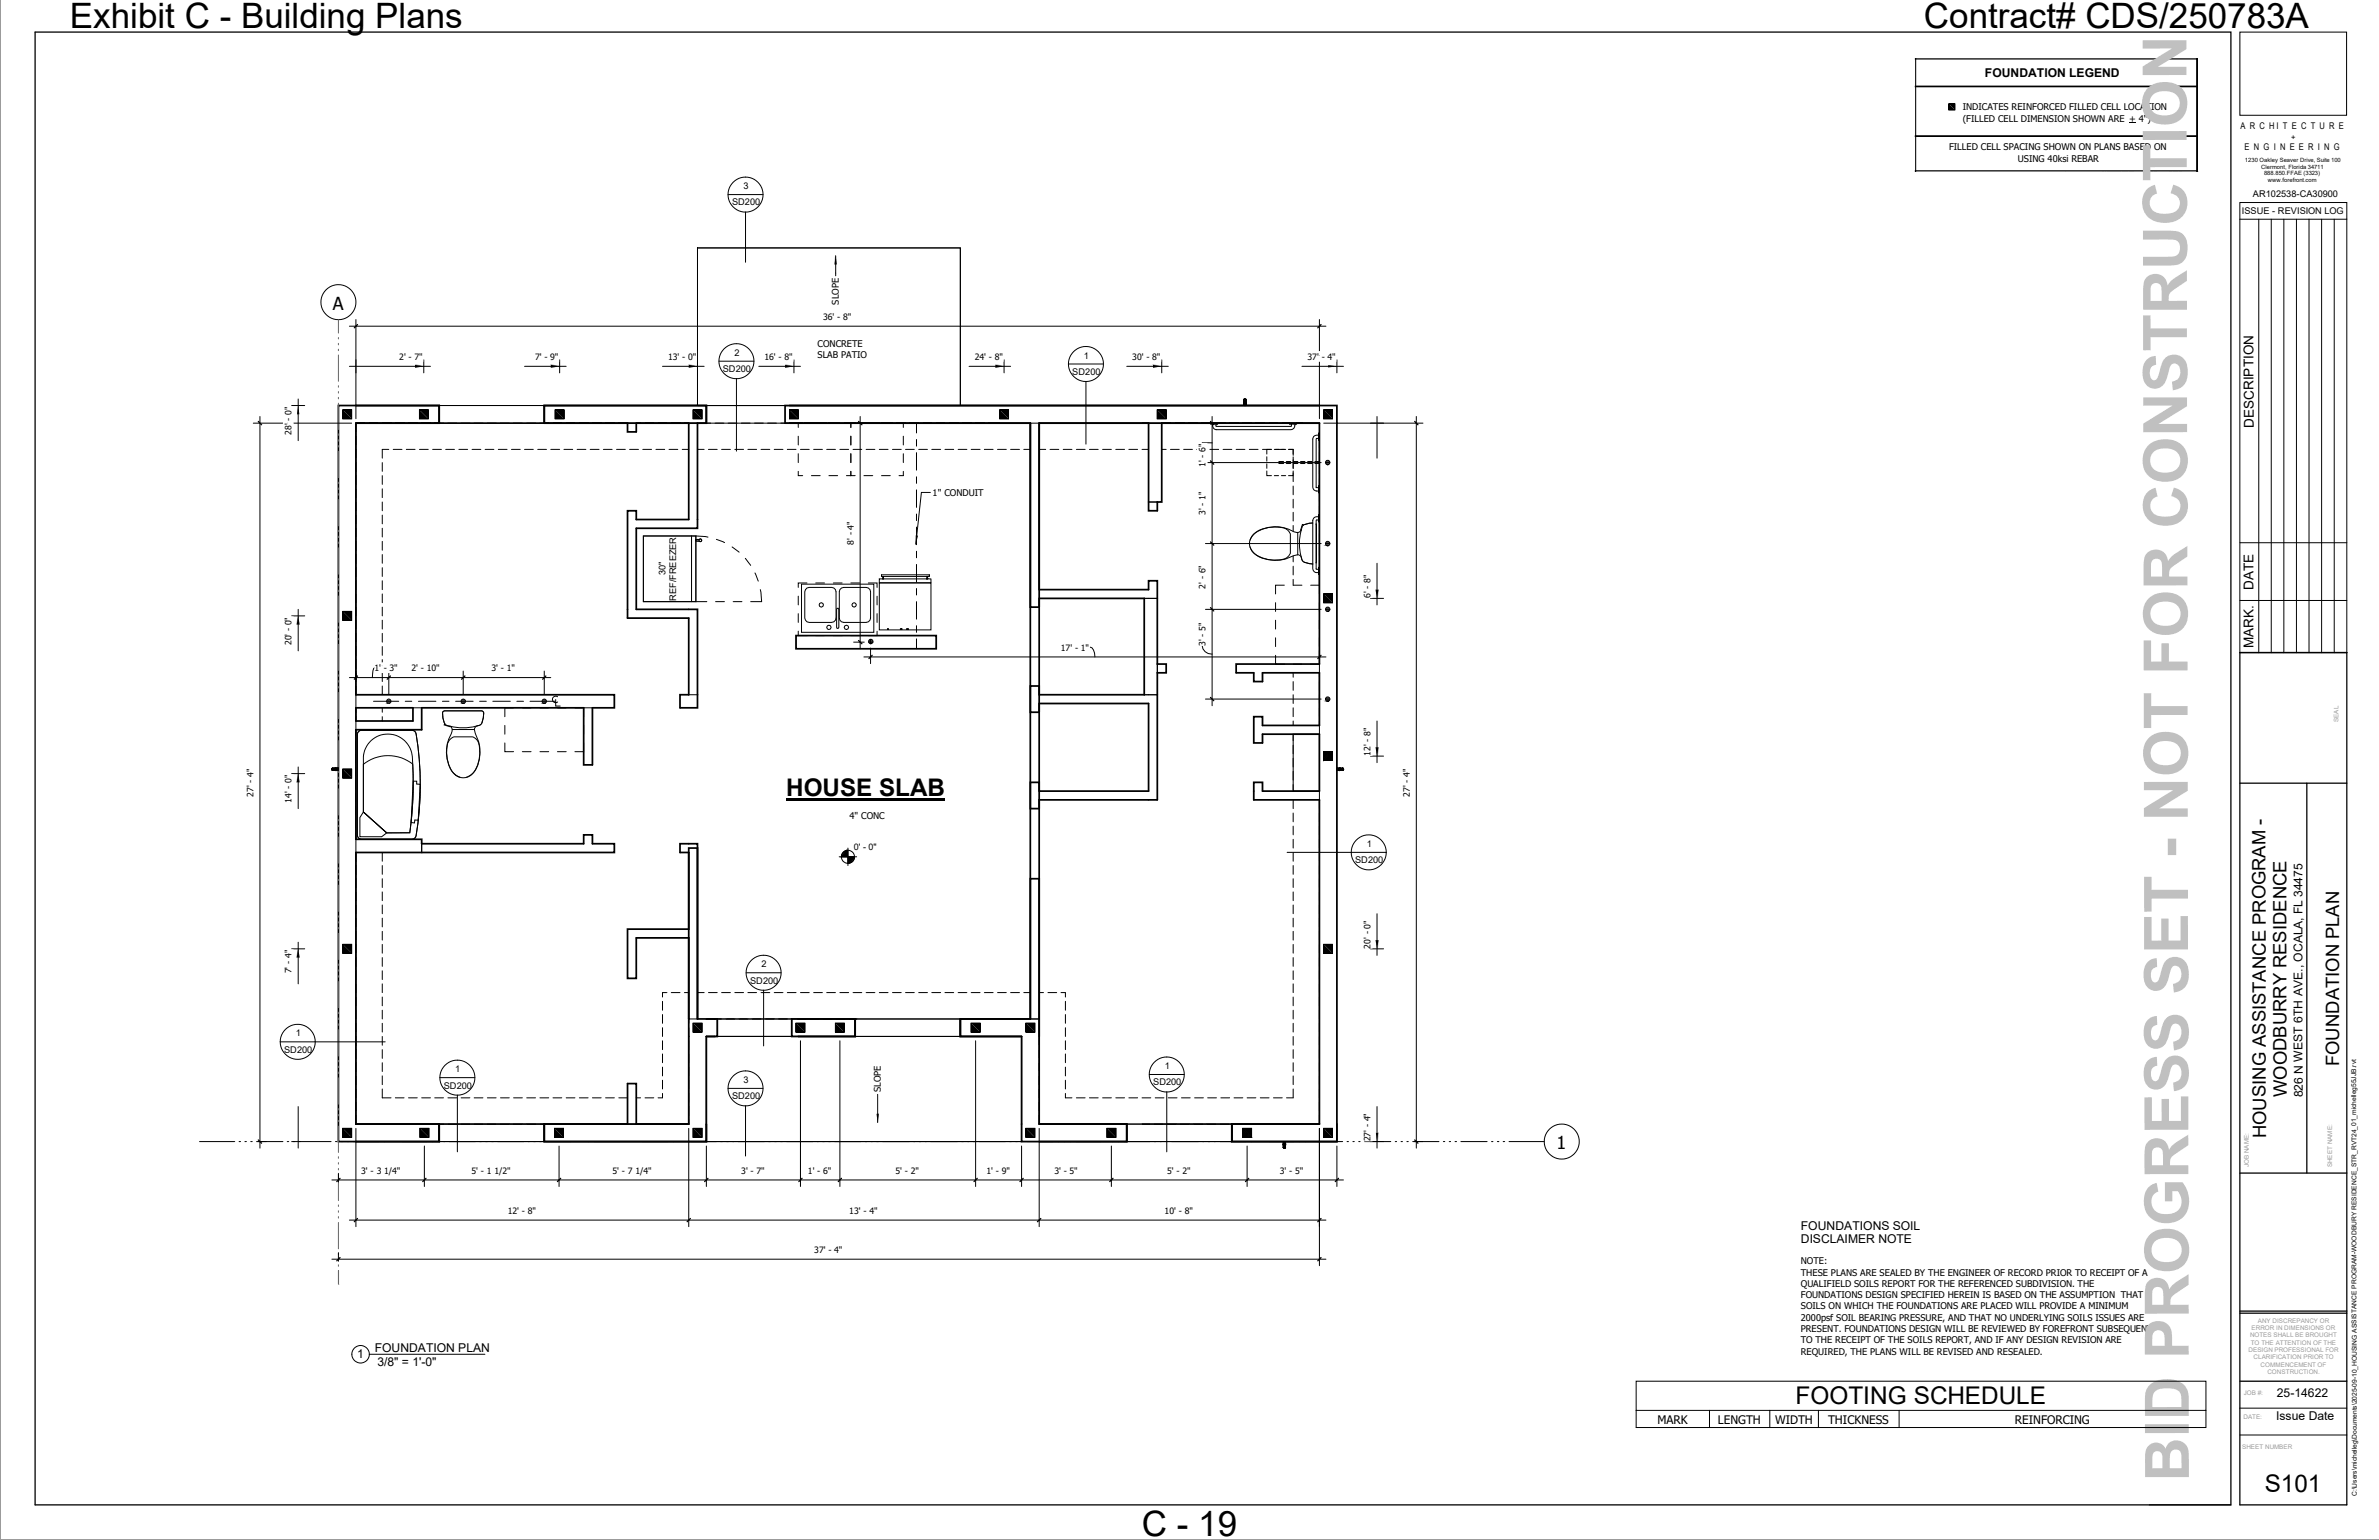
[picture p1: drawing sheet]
<svg xmlns="http://www.w3.org/2000/svg" width="864mm" height="559mm" viewBox="0 0 864 559" stroke-linecap="round" stroke-linejoin="round" font-family="sans-serif">
<defs><g id="words">
<g font-size="22.2" fill="#c0c0c0">
<text x="793.7" y="28.9" transform="rotate(-90 793.7 28.9)">N</text>
<text x="793.8" y="46.1" transform="rotate(-90 793.8 46.1)">O</text>
<text x="794.5" y="493.1" transform="rotate(-90 794.5 493.1)">PROGRESS SET - NOT FOR CONSTRUCTI</text>
<text x="794.6" y="515.4" transform="rotate(-90 794.6 515.4)">D</text>
<text x="794.6" y="537.6" transform="rotate(-90 794.6 537.6)">BI</text>
</g>
<g font-size="12.7">
<text x="25.4" y="10">Exhibit C - Building Plans</text>
<text x="698.4" y="10">Contract# CDS/250783A</text>
<text x="414.5" y="557.4">C - 19</text>
</g>
<g font-size="8.8">
<text x="285.4" y="288.7">HOUSE SLAB</text>
<text x="651.8" y="509.4">FOOTING SCHEDULE</text>
<text x="822.1" y="541.3">S101</text>
</g>
<g font-size="6.7">
<text x="849.2" y="386.8" transform="rotate(-90 849.2 386.8)">FOUNDATION PLAN</text>
<text x="830.1" y="398.1" transform="rotate(-90 830.1 398.1)">WOODBURRY RESIDENCE</text>
<text x="822.6" y="413" transform="rotate(-90 822.6 413)">HOUSING ASSISTANCE PROGRAM -</text>
</g>
<g font-size="6.5">
<text x="120.9" y="112.3">A</text>
<text x="565.1" y="416.9">1</text>
</g>
<g font-size="4.9">
<text x="818.1" y="155.2" transform="rotate(-90 818.1 155.2)">DESCRIPTION</text>
<text x="818.1" y="214" transform="rotate(-90 818.1 214)">DATE</text>
<text x="818.1" y="235.3" transform="rotate(-90 818.1 235.3)">MARK.</text>
</g>
<g font-size="4.4">
<text x="720.6" y="28">FOUNDATION LEGEND</text>
<text x="835.9" y="398.2" transform="rotate(-90 835.9 398.2)">826 N WEST 6TH AVE., OCALA, FL 34475</text>
<text x="653.7" y="446.2">FOUNDATIONS SOIL</text>
<text x="653.7" y="451.1">DISCLAIMER NOTE</text>
<text x="136" y="490.5">FOUNDATION PLAN</text>
<text x="129.7" y="492.8">1</text>
<text x="137" y="495.7">3/8&quot; = 1'-0&quot;</text>
<text x="826.5" y="507.1">25-14622</text>
<text x="826.2" y="515.2">Issue Date</text>
</g>
<g font-size="4.3">
<text x="601.6" y="516.6">MARK</text>
<text x="623.6" y="516.6">LENGTH</text>
<text x="644.4" y="516.6">WIDTH</text>
<text x="663.6" y="516.6">THICKNESS</text>
<text x="731.4" y="516.6">REINFORCING</text>
</g>
<g font-size="3.3">
<text x="712.5" y="40.1">INDICATES REINFORCED FILLED CELL LOCATION</text>
<text x="712.5" y="44.2">(FILLED CELL DIMENSION SHOWN ARE +</text>
<text x="776.4" y="44.2">4&quot;)</text>
<text x="813.3" y="46.8">A R C H I T E C T U R E</text>
<text x="831.7" y="50.7">+</text>
<text x="707.5" y="54.6">FILLED CELL SPACING SHOWN ON PLANS BASED ON</text>
<text x="732.5" y="58.7">USING 40ksi REBAR</text>
<text x="814.8" y="54.6">E N G I N E E R I N G</text>
<text x="269.9" y="68.7">3</text>
<text x="817.8" y="71.4">AR102538-CA30900</text>
<text x="265.7" y="74.5">SD200</text>
<text x="813.8" y="77.5">ISSUE - REVISION LOG</text>
<text x="304.5" y="110.6" transform="rotate(-90 304.5 110.6)">SLOPE</text>
<text x="296.8" y="125.9">CONCRETE</text>
<text x="266.6" y="129.1">2</text>
<text x="296.8" y="130">SLAB PATIO</text>
<text x="393.4" y="130.1">1</text>
<text x="262.4" y="135">SD200</text>
<text x="389.3" y="136">SD200</text>
<text x="338.5" y="179.9">1&quot; CONDUIT</text>
<text x="241.6" y="208.8" transform="rotate(-90 241.6 208.8)">30&quot;</text>
<text x="245.5" y="218.1" transform="rotate(-90 245.5 218.1)">REF/FREEZER</text>
<text x="308.4" y="297.3">4&quot; CONC</text>
<text x="309.9" y="308.4">0' - 0&quot;</text>
<text x="496.1" y="307.3">1</text>
<text x="491.9" y="313.2">SD200</text>
<text x="276.5" y="351">2</text>
<text x="272.3" y="356.9">SD200</text>
<text x="107.4" y="376.1">1</text>
<text x="103.1" y="382">SD200</text>
<text x="165.3" y="389.1">1</text>
<text x="422.8" y="387.9">1</text>
<text x="161.1" y="395">SD200</text>
<text x="269.9" y="393">3</text>
<text x="418.6" y="393.8">SD200</text>
<text x="265.7" y="398.9">SD200</text>
<text x="319.8" y="396.3" transform="rotate(-90 319.8 396.3)">SLOPE</text>
<text x="653.7" y="458.7">NOTE:</text>
<text x="653.7" y="462.8">THESE PLANS ARE SEALED BY THE ENGINEER OF RECORD PRIOR TO RECEIPT OF A</text>
<text x="653.7" y="466.9">QUALIFIELD SOILS REPORT FOR THE REFERENCED SUBDIVISION. THE</text>
<text x="653.7" y="471">FOUNDATIONS DESIGN SPECIFIED HEREIN IS BASED ON THE ASSUMPTION THAT</text>
<text x="653.7" y="475.1">SOILS ON WHICH THE FOUNDATIONS ARE PLACED WILL PROVIDE A MINIMUM</text>
<text x="653.7" y="479.3">2000psf SOIL BEARING PRESSURE, AND THAT NO UNDERLYING SOILS ISSUES ARE</text>
<text x="653.7" y="483.4">PRESENT. FOUNDATIONS DESIGN WILL BE REVIEWED BY FOREFRONT SUBSEQUENT</text>
<text x="653.7" y="487.5">TO THE RECEIPT OF THE SOILS REPORT, AND IF ANY DESIGN REVISION ARE</text>
<text x="653.7" y="491.6">REQUIRED, THE PLANS WILL BE REVISED AND RESEALED.</text>
</g>
<g font-size="3.2">
<text x="298.8" y="116">36' - 8&quot;</text>
<text x="144.9" y="130.6">2' - 7&quot;</text>
<text x="194.2" y="130.6">7' - 9&quot;</text>
<text x="242.5" y="130.6">13' - 0&quot;</text>
<text x="277.5" y="130.6">16' - 8&quot;</text>
<text x="353.8" y="130.6">24' - 8&quot;</text>
<text x="411" y="130.6">30' - 8&quot;</text>
<text x="474.6" y="130.6">37' - 4&quot;</text>
<text x="105.9" y="152.7" transform="rotate(-90 105.9 152.7)">- 0&quot;</text>
<text x="105.9" y="157.9" transform="rotate(-90 105.9 157.9)">28'</text>
<text x="437.6" y="167.7" transform="rotate(-90 437.6 167.7)">'</text>
<text x="437.6" y="166.1" transform="rotate(-90 437.6 166.1)">- 6&quot;</text>
<text x="437.6" y="169.5" transform="rotate(-90 437.6 169.5)">1</text>
<text x="437.6" y="186.9" transform="rotate(-90 437.6 186.9)">3' - 1&quot;</text>
<text x="309.9" y="197.7" transform="rotate(-90 309.9 197.7)">8' - 4&quot;</text>
<text x="437.6" y="213.6" transform="rotate(-90 437.6 213.6)">2' - 6&quot;</text>
<text x="497.5" y="217" transform="rotate(-90 497.5 217)">6' - 8&quot;</text>
<text x="105.9" y="234.1" transform="rotate(-90 105.9 234.1)">20' - 0&quot;</text>
<text x="385.1" y="236.1">17' - 1&quot;</text>
<text x="437.6" y="234.4" transform="rotate(-90 437.6 234.4)">3' - 5&quot;</text>
<text x="135.9" y="243.6">1' - 3&quot;</text>
<text x="149.4" y="243.6">2' - 10&quot;</text>
<text x="178.4" y="243.6">3' - 1&quot;</text>
<text x="497.5" y="274.3" transform="rotate(-90 497.5 274.3)">12' - 8&quot;</text>
<text x="92" y="289.2" transform="rotate(-90 92 289.2)">27' - 4&quot;</text>
<text x="105.9" y="291.4" transform="rotate(-90 105.9 291.4)">14' - 0&quot;</text>
<text x="511.8" y="289.2" transform="rotate(-90 511.8 289.2)">27' - 4&quot;</text>
<text x="497.5" y="344.3" transform="rotate(-90 497.5 344.3)">20' - 0&quot;</text>
<text x="105.9" y="353.2" transform="rotate(-90 105.9 353.2)">7' - 4&quot;</text>
<text x="497.5" y="414.2" transform="rotate(-90 497.5 414.2)">27' - 4&quot;</text>
<text x="131.1" y="425.8">3' - 3 1/4&quot;</text>
<text x="171.2" y="425.8">5' - 1 1/2&quot;</text>
<text x="222.3" y="425.8">5' - 7 1/4&quot;</text>
<text x="269.1" y="425.8">3' - 7&quot;</text>
<text x="293.3" y="425.8">1' - 6&quot;</text>
<text x="325.1" y="425.8">5' - 2&quot;</text>
<text x="358.1" y="425.8">1' - 9&quot;</text>
<text x="382.7" y="425.8">3' - 5&quot;</text>
<text x="423.7" y="425.8">5' - 2&quot;</text>
<text x="464.6" y="425.8">3' - 5&quot;</text>
<text x="184.3" y="440.4">12' - 8&quot;</text>
<text x="308.3" y="440.4">13' - 4&quot;</text>
<text x="422.8" y="440.4">10' - 8&quot;</text>
<text x="295.6" y="454.6">37' - 4&quot;</text>
</g>
<text font-size="2.4" x="855.6" y="542.9" transform="rotate(-90 855.6 542.9)">C:\Users\michelleg\Documents\2025-09-10_HOUSING ASSISTANCE PROGRAM-WOODBURY RESIDENCE_STR_RVT24_01_michelleg55JJB.rvt</text>
<g font-size="2.3" fill="#9a9a9a">
<text x="849" y="262" transform="rotate(-90 849 262)">SEAL</text>
<text x="816.3" y="423.6" transform="rotate(-90 816.3 423.6)">JOB NAME:</text>
<text x="846.6" y="423.5" transform="rotate(-90 846.6 423.5)">SHEET NAME:</text>
<text x="819.6" y="480">ANY DISCREPANCY OR</text>
<text x="816.8" y="485.3">NOTES SHALL BE BROUGHT</text>
<text x="817.4" y="482.6">ERROR IN DIMENSIONS OR</text>
<text x="816.3" y="490.6">DESIGN PROFESSIONAL FOR</text>
<text x="817" y="487.9">TO THE ATTENTION OF THE</text>
<text x="818.1" y="493.2">CLARIFICATION PRIOR TO</text>
<text x="820.6" y="495.9">COMMENCEMENT OF</text>
<text x="823.1" y="498.5">CONSTRUCTION.</text>
<text x="814.5" y="506.2">JOB #:</text>
<text x="814.4" y="514.9">DATE:</text>
<text x="813.9" y="525.9">SHEET NUMBER</text>
</g>
<g font-size="2.1">
<text x="814.9" y="58.8">1230 Oakley Seaver Drive, Suite 100</text>
<text x="820.8" y="61.2">Clermont, Florida 34711</text>
<text x="821.9" y="63.5">888.850.FFAE (3323)</text>
<text x="823.3" y="66">www.forefront.com</text>
</g>
</g></defs>
<g fill="none" stroke="#000" stroke-width=".36">
<path d="M695.3 21.3h102.3M695.3 21.3v28.1M695.3 31.2h102.3v.3h-102.3zM695.3 35.3v14.1M695.3 21.3v40.8M695.4 21.3h.1M707.5 37.7h2.1v2.1h-2.1v-2.1h2.1v2.1h-2.1zM709.6 37.7v2.1M780.5 21.3h-85.2M797.4 21.3h.3v40.8h-.3zM797.5 21.3h-.1M797.6 31.2v.3"/>
<path d="M797.6 21.3h.1M797.7 21.3l-.1 .1M695.3 49.4v12.7M695.3 49.3v.2M695.3 49.3h102.3v.2h-102.3zM695.3 55.8v6.3M797.6 49.3v.2M695.3 62.1h102.3M695.3 62l102.3 .1M695.4 62.1h.1M797.4 62.1h.1M797.6 62l.1 .1"/>
<path d="M797.6 62.1h-68.2M253.2 90v57.2v-57.2h95.4v57.2h-95.4h95.4v-57.2zM124.5 148.8h3.1v3.1h-3.1v-3.1h3.1v3.1h-3.1zM127.6 148.8v3.1M129.2 158.3v3.2M132.4 153.5h-3.2v3.2M134 153.5h3.2M138.8 153.5h3.1M143.5 153.5h3.2M148.3 153.5h3.2M152.3 148.8h3.1v3.1h-3.1v-3.1h3.1v3.1h-3.1zM153.1 153.5h3.2"/>
<path d="M155.4 148.8v3.1M157.8 153.5h41.4M159.4 147.2h38.2v6.3h-38.2zM200.7 153.5h3.2M201.5 148.8h3.2v3.1h-3.2v-3.1h3.2v3.1h-3.2zM204.7 148.8v3.1M205.5 153.5h3.2M210.3 153.5h3.2M215.1 153.5h3.1M219.8 153.5h3.2M224.6 153.5h28.6M227.8 153.5h-98.6v98.6"/>
<path d="M251.6 148.8h3.2v3.1h-3.2v-3.1h3.2v3.1h-3.2zM254.8 148.8v3.1M256.4 153.5h106.5M256.4 147.2v6.3M286.6 148.8h3.2v3.1h-3.2v-3.1h3.2v3.1h-3.2zM286.6 147.2h-30.2v6.3M289.8 148.8v3.1M289.8 158.3v3.2M291.4 153.5h-1.6v1.6M308.9 158.3v3.2M310.4 153.5h-1.5v1.6v-1.6h-1.6M326.3 153.5h1.6v1.6"/>
<path d="M327.9 158.3v3.2M332.7 153.5v3.6M332.7 159.5v2.4M362.9 148.8h3.2v3.1h-3.2v-3.1h3.2v3.1h-3.2zM366.1 148.8v3.1M374 153.5h3.2M414.7 153.5h24.8v.3M420.1 148.8h3.2v3.1h-3.2v-3.1h3.2v3.1h-3.2zM423.3 148.8v3.1M439.5 153.5h2.6zM439.5 153.8h.5M439.5 153.8h2.6h-.5"/>
<path d="M440.3 153.8h-.1a1.65 1.65 0 0 0 1.4 2.1h27a1.55 1.55 0 0 0 1.3-2.1M440.4 153.8h.5M441.3 153.8l.3 .9h27l.3-.9M442.1 153.8v-.3h26v.3M451.5 145.7v1.2M451.5 145.2l.4-.5 .5 .5M451.5 145.7h.3M451.5 145.7h.3zM451.6 145.3l.3-.4 .4 .4M451.6 145.4v-.5l.3-.2 .3 .2 .1 .5M451.6 144.9l-.1 .8M451.7 146.9h.1"/>
<path d="M451.7 146.9v.3M451.7 147.2h.5M451.7 145.8l-.2 .5 .3 .3M451.7 146.2h.1M451.7 145h-.1M451.7 145.8l-.2 .4 .3 .4M451.7 145.8h.1M451.8 146.4h.1M451.8 146h.2M451.9 146.4h.1M451.8 145.4h.2zM451.8 146.9h.2z"/>
<path d="M451.8 147.2h.1M451.8 146.9h.2M451.8 145.9l-.2 .4 .2 .2M451.8 146v.9M451.8 145.8l-.3 .4 .3 .4M451.8 145.8h-.1M451.8 145.8l-.2 .2 .2 .5M451.8 145.4v.6M451.8 145.9l-.1 .1M451.9 147l.1 .2zM452 146v.9M452 147.2h.1"/>
<path d="M452 146.9h.2M452 145.8l.4 .3-.4 .5M452 145.9l.1 .1M452 146.4h.1M452 145.7h.3zM452 145.9l.2 .2-.2 .4M452 145.8l.4 .4-.4 .4M452 145.9l.2 .1M452 145.8l.3 .2-.3 .5M452 145.8l.4 .4zM452 145.4v.6M452.1 146.4h-.1"/>
<path d="M452.2 146.9l.1 .3zM452.2 145h.1M452.2 146.1h.1M452.2 144.9l.2 .8h-.4M452.3 145.7v1.2M452.4 146.2l-.4 .4zM452.4 146.9h-.4M468.1 153.5h2.6zM468.1 153.8h.5M468.1 153.8h2.6h-.5M469.3 153.8h.3M473 153.5h-2.3v.3"/>
<path d="M478.7 159.1l-.9 .2v17.5l.9 .2M478.7 157.2h.3M478.7 157.2v2.6v-.5M478.7 157.9a1.64 1.64 0 0 0-2.2 1.4v17.5a1.57 1.57 0 0 0 2.2 1.3M478.7 159.8h.3v16.5h-.3M478.7 157.2v.5M478.7 157.9h.1M478.7 158.4v.2M478.7 159v.1M479 159.3v-2.1v2.6v-.5M479 157.1v.1M480.5 148.8h3.2v3.1h-3.2v-3.1h3.2v3.1h-3.2z"/>
<path d="M483.7 148.8v3.1M129.2 163.1v3.1M129.2 167.9v3.1M129.2 172.6v3.2M129.2 177.4v3.2M138.8 167.9v3.1M138.8 172.6v3.2M138.8 177.4v3.2M141.1 163.1h-2.3v3.1M142.7 163.1h3.2M147.5 163.1h3.2M152.3 163.1h3.1"/>
<path d="M157.1 163.1h3.1M161.8 163.1h3.2M166.6 163.1h3.2M171.4 163.1h3.1M176.1 163.1h3.2M180.9 163.1h3.2M185.7 163.1h3.1M190.4 163.1h3.2M195.2 163.1h3.2M199.9 163.1h3.3M204.7 163.1h3.2M209.5 163.1h3.2"/>
<path d="M214.2 163.1h3.3M219 163.1h3.2M223.8 163.1h3.2M228.6 163.1h3.2M233.3 163.1h3.2M238.1 163.1h3.2M242.9 163.1h3.1M247.6 163.1h2.4M253.2 163.1h2.4M257.2 163.1h3.1M262 163.1h3.1M266.7 163.1h3.2"/>
<path d="M271.5 163.1h3.2M276.3 163.1h3.1M281.1 163.1h3.1M285.8 163.1h3.2M289.8 171v1.6h1.6M289.8 164.6v3.3M290.6 163.1h3.2M294.6 172.6h3.1M295.4 163.1h3.1M300.1 163.1h3.2M300.9 172.6h3.2M304.9 163.1h3.2"/>
<path d="M308.9 164.6v3.3M309.7 163.1h3.1M310.4 172.6h-1.5v-1.6v1.6h-1.6M313.6 172.6h3.2M314.4 163.1h3.2M319.2 163.1h3.2M320 172.6h3.2M324 163.1h3.2M327.9 171v1.6h-1.6M327.9 164.6v3.3M328.7 163.1h3.2M332.7 164.3v6.3"/>
<path d="M332.7 173v2.4M332.7 177.8v6.3M333.5 163.1h3.2M338.2 163.1h3.3M343 163.1h3.2M347.8 163.1h3.2M352.6 163.1h3.2M357.3 163.1h3.2M362.1 163.1h3.2M366.9 163.1h3.2M371.6 163.1h2.4M377.2 163.1h2.4"/>
<path d="M381.2 163.1h3.1M386 163.1h3.1M390.7 163.1h3.2M395.5 163.1h3.2M400.3 163.1h3.1M405 163.1h3.2M409.8 163.1h3.2M414.6 163.1h2.3M421.7 163.1h1.6M424.9 163.1h3.2M429.7 163.1h3.2M434.4 163.1h3.2"/>
<path d="M439.2 163.1h3.2M444 163.1h3.2M448.7 163.1h3.2M453.5 163.1h3.2M458.3 163.1h3.2M459.9 165.7v1.6M459.9 168.3v1.6M459.9 170.9v1.7h1.7M461.6 163.1h-1.7v1.7M462.6 172.6h1.5M462.6 163.1h4.1M465.2 172.6h1.5"/>
<path d="M466 167.5h-1.7v.7h1.7M466.9 167.5h1.6M466.9 168.2h1.6M467.7 163.1h1.7v2.1M469.4 170.9v1.7h-1.7M469.4 165.8v4.2M469.4 171.6v3.2M469.4 176.4v3.1M469.5 168.2h1.6M469.5 167.5h1.6M472.1 167.5h1.6M472.1 168.2h1.6"/>
<path d="M474.7 168.2h1.6M474.7 167.5h1.6M477.3 167.5h1.7M477.3 168.2h1.7M478.7 176.3v2.6v-.5M478.7 178.9h.3v7.9h-.3M478.7 176.3v.5M478.7 177.4v.3M479 176.3v2.6zM481.2 167.9h1.6M481.8 168.6l.5-.1zM129.2 182.2v3.1"/>
<path d="M129.2 186.9v3.2M129.2 191.7v3.2M129.2 196.4v3.2M138.8 182.2v3.1M138.8 186.9v3.2M138.8 191.7v3.2M138.8 196.4v3.2M233.6 194.5h19v23.8h-19zM251 194.5v23.8M252.6 195.7h1.2M252.6 195.7h1.2a.49 .49 0 0 1 .8 0 .49 .49 0 0 1 0 .7 .49 .49 0 0 1-.8-.1h-1.2zM252.6 194.5l4.4 .4"/>
<path d="M252.6 196.3h1.2M253.9 195.7h.7v.7h-.7zM260.1 195.7l2.9 1.2M265.8 198.5l2.5 1.9M332.7 186.5v2.4M332.7 191.3v6.4M416.9 182.2h3.2M453.8 198.5a6.3 6.3 0 0 0 4.4 4 14.1 14.1 0 0 0 11.6-.9l1.8-.2 .7 .6 .3 1M455.4 193.6a12.6 12.6 0 0 1 11.3-1.7l1.3 1 .4 .8v6.9a4 4 0 0 1-4.3 2.6 11.2 11.2 0 0 1-9.5-3.2 4.4 4.4 0 0 1 .8-6.4zM469.4 181.1v3.2M469.4 185.9v3.2M469.4 190.7v2.1"/>
<path d="M471.1 193.3v8M472.3 192.4a2.02 2.02 0 0 1-3.1 .3 13 13 0 0 0-14.2 1.2l-1.2 2.1M473.1 190.6l-.3-.3-.7 2 .3 .1M473.2 190.5h.1M473.6 190.3l2.9-.5a4.5 4.5 0 0 0-3.7 1.1 17.4 17.4 0 0 0 .2 12.8 5.1 5.1 0 0 0 3.6 .9l-3.4-.7M477.8 190.1v14.2M478.7 188.7l-.9 .2v17.5l.9 .2M478.7 186.8v2.6v-.5M478.7 187.5a1.64 1.64 0 0 0-2.2 1.4v17.5a1.6 1.6 0 0 0 2.2 1.4M478.7 189.4h.3v16.5h-.3M478.7 186.8v.9M478.7 188v.2"/>
<path d="M478.7 188.6v.1M479 186.8v2.6zM481.2 197.2h1.6M481.8 198h.5zM129.2 201.2v3.2M129.2 206v3.2M129.2 210.7v3.3M129.2 215.5v3.2M138.8 201.2v3.2M138.8 206v3.2M138.8 210.7v3.3M138.8 215.5v3.2"/>
<path d="M252.6 218.3h4M259.8 218.3h3.2M266.1 218.3h3.2M270.6 202.6l1.9 2.5M274.1 207.9l1.2 3M276 214l.5 4.3h-4M289.8 216.3v3.2M291 212h26.2v17.4h-26.2zM292.9 211.5h-3.1v1.6M292.9 213.4l.9-.3h8.1l.8 .3 .6 .6 .2 .7v9.6l-.2 .7-.6 .6-.8 .2h-8.1l-.9-.2-.5-.6-.3-.7v-9.6zM296.1 211.5h3.2M297.6 218.9l.5-.2 .6 .2 .2 .6-.2 .5-.6 .3-.5-.3-.3-.5z"/>
<path d="M302.5 211.5h3.2M304.9 214l.6-.6 .8-.3h8.1l.8 .3 .6 .6 .2 .7v9.6l-.2 .7-.6 .6-.8 .2h-8.1l-.8-.2-.6-.6-.2-.7v-9.6zM308.9 211.5h3.1M315.2 211.5h3.2v1.6M318.4 216.3v3.2M319.2 210.1h18.7v1.3l-18.7 .1zM319.2 211.5h18.7v17.1h-18.7zM320 208.6h17.4v.6h-17.4zM320.4 210v.1M320.4 210h.4M320.4 210v-.8h.3v.8M320.4 210h.3"/>
<path d="M320.5 210.1h.2zM320.7 210l.1 .1M332.7 200v2.4M332.7 204.8v6.4M332.7 213.5v2.4M332.7 218.3v6.4M336.4 210h.4M336.4 210v.1M336.4 210l.4 .1M336.4 209.9h.1M336.4 209.2h.3v.8h-.3zM336.5 210.1h.2z"/>
<path d="M336.7 209.9h.1M415.4 217.1h4.7M463 218.7v3.2M466.2 212.3h-3.2v3.2M469.4 201.7v2.2M469.4 205.4v3.2M469.4 210.2v2.1h3.2M472.7 203.2v.2M472.9 203.5v.2M475.8 212.3h3.2v3.2M478.7 205.9v2.5v-.4M478.7 208.4h.3v3.9"/>
<path d="M478.7 205.9v.5M478.7 207.1v.5M478.7 207.7v.1M479 205.9v2.5zM479 218.7v3.2M480.5 215.5h3.2v3.2h-3.2v-3.2h3.2v3.2h-3.2zM483.7 215.5v3.2M124.5 221.9h3.1v3.1h-3.1v-3.1h3.1v3.1h-3.1zM127.6 221.9v3.1M129.2 220.3v3.2M129.2 225v3.3M129.2 229.8v3.2"/>
<path d="M129.2 234.6v3.2M129.2 239.4v3.1M138.8 220.3v3.2M138.8 225v3.3M138.8 229.8v3.2M138.8 234.6v3.2M138.8 239.4v3.1M289.8 222.7v3.1M289.8 229v1.6h3.1M296.1 230.6h3.2M300.4 227.1l.5-.2 .6 .2 .2 .5-.2 .6-.6 .2-.5-.2-.3-.6zM302.5 230.6h3.2"/>
<path d="M303.9 220.7h.4l.2 .4v6.5l-.2 .4h-.4l-.2-.4zM306.7 227.1l.6-.2 .5 .2 .3 .5-.3 .6-.5 .2-.6-.2-.2-.6zM308.9 230.6h3.1M315.3 233h1.6M315.9 233.6l.6-.1zM316 232v1.6M318.4 229v1.6h-3.2M318.4 222.7v3.1M322.2 228.1v.3M322.2 228.4h.3M322.2 228.1h.3M322.5 228.1v.3"/>
<path d="M326.9 228.4h.3zM326.9 228.1h.3zM326.9 228.1v.3M327.2 228.4h.2zM327.2 228.1h.2zM327.4 228.1v.3M329.1 228.4h.3zM329.1 228.1h.3zM329.1 228.1v.3M329.4 228.4h.3zM329.4 228.1h.3zM329.7 228.1v.3"/>
<path d="M332.7 227v2.4M332.7 231.8v3.6M463 237.8v3.2h3.2M463 225v3.3M463 231.4v3.2M479 225v3.3M479 231.4v3.2M479 237.8v28.6M481.2 221.1h1.6M481.8 221.9l.5-.1zM129.2 244.1v3.2M129.2 248.9v63.6"/>
<path d="M135.6 254.5h9.1M138.8 244.1v3.2M138.8 248.9v3.2M138.8 256.8v1.6M140.9 255.2l.6-.1zM147.1 254.5h2.4M149.9 256.8h3.2M151.9 254.5h6.3M160.6 254.5h2.4M160.9 258.2l.5-.3h13.4l.5 .3 .3 .5a5.5 5.5 0 0 1-1 4.1 17 17 0 0 1-13 0 7.2 7.2 0 0 1-.9-4.4zM165.4 254.5h6.3M168 255.2l.6-.1z"/>
<path d="M174.1 254.5h2.4M178.9 254.5h6.4M186.4 256.8h-3.1v3.3M187.6 254.5h2.4M189.6 256.8h3.2M192.4 254.5h9.1M196 256.8h3.2M197.4 255.2l.6-.1zM202.4 256.8h3.1M208.7 256.8h6.4M211.9 256.8v3.3M250 252.1h3.2"/>
<path d="M415.4 252.1h4.7M420.1 241v3.1M469.4 244.1v1.6M469.4 247.3v3.2M469.4 252.1v3.2M469.4 256.8v3.3M469.4 241h3.2M475.8 241h3.2M481.2 253.7h1.6M481.8 254.4h.5zM120.6 279.4l.2 .1M120.7 279.4h.1"/>
<path d="M120.7 278.8h.1M120.8 279.4l1.2 .3 .7-.2M120.9 278.7l-.5 .4 .5 .5M121 278.8l-.4 .2 .4 .5M121.1 278.7l-.5 .1-.2 .3 .2 .3 .5 .1M121.1 279h.6M121.1 279v.2zM121.4 278.7v.3zM121.4 279.4h.1M121.4 279.2v.2M121.4 279v-.3v.3M121.4 279.3v.1"/>
<path d="M121.5 279.2l.4 .4 .4-.4-.4 .4zM121.5 279.2l.3 .3 .5-.2-.4 .3zM121.5 278.9l.4-.2zM121.5 279l.4-.3 .3 .3M121.5 278.8l.5-.1 .3 .3-.4-.3-.4 .3zM121.6 279.2l.4 .2 .2-.2M121.6 279h.1M121.6 279.2h.1M121.7 279.2h.9M121.7 279v.2M121.7 279.2h-.6M121.8 278.8h.1"/>
<path d="M121.9 279.4h.1M121.9 278.7l.4 .3zM122.1 278.9l-.5 .1M122.1 279.1h.1M122.1 279.3h-.1M122.3 279.2a.38 .38 0 0 1-.4 .4 .38 .38 0 0 1-.4-.4M122.6 278.7l-2 .1M122.6 279.4l.1 .1M122.6 279.4h.1M122.6 279v.2zM122.6 279v.2M122.6 279.4h.3l-.2 .1"/>
<path d="M122.6 279h-.9M122.6 278.8v.2M122.6 278.7h.1M122.6 278.7v.3M122.6 279.2v.2M122.7 278.7l.2 .1M122.7 278.7l-.1 .1M122.7 279.1l.2 .1zM122.9 278.8h-.3M122.9 279.4h.1M122.9 278.8h.1M122.9 279h.1"/>
<path d="M122.9 279.2h.1M122.9 278.8v.6M124.5 279.1h3.1v3.2h-3.1v-3.2h3.1v3.2h-3.1zM127.6 279.1v3.2M130.2 265.4l1.1-.4h18.2a1.54 1.54 0 0 1 1.5 1.3 109.9 109.9 0 0 1-.1 37.4l-.4 .5-1 .3h-18.2l-.9-.2-.4-.5-.3-.8v-36.5zM131.9 277.3a14.5 14.5 0 0 1 17.9-.1 126.7 126.7 0 0 1-1 25h-8.4l-8.5-7.6zM134.7 268.7a8.9 8.9 0 0 1 9.4-1.7 8.9 8.9 0 0 1 5.6 7.6 132.4 132.4 0 0 1-.9 27.6h-8.4l-8.5-7.6v-20a9.1 9.1 0 0 1 2.8-5.9zM138.8 260.1v1.5M138.8 264.8v.2M161.2 262.2a5.1 5.1 0 0 1-.5-3.8l.7-.5 13.6 .1 .6 .7-.2 1.8-.6 2.1M161.4 262.6h.1M161.5 262.7l-.3 .4 2 .6 .1-.2"/>
<path d="M163.2 268.4l1.6-1h6.7a4 4 0 0 1 2.6 4.3 10.9 10.9 0 0 1-3.2 9.5 4.6 4.6 0 0 1-7.1-1.8 12.6 12.6 0 0 1-1-10.3zM163.3 263.5a1.98 1.98 0 0 1 .3 3.2 12.4 12.4 0 0 0 2 14.7l1.3 .6M164.2 264.7h8M173.9 263.2l-1 .3-.6 .7 .2 1.9a13.3 13.3 0 0 1-1.1 14.7l-2 1.2M174.3 263.1h-.1M174.6 262.8l-.1 .1M183.3 269.6v3.2h3.1M183.3 263.2v3.2M189.6 272.8h3.2M196 272.8h3.2M202.4 272.8h3.1M211.9 269.6v3.2h-3.2"/>
<path d="M211.9 263.2v3.2M469.4 261.6v1.6M469.4 266.4v2.4M469.4 270.4v3.2M469.4 275.1v3.2M469.4 279.9v3.2M469.4 266.4h9.6v20.7h-9.6zM480.5 275l3.2-2.2-3.2 3.1zM480.5 272.8h3.2v3.1h-3.2v-3.1h3.2v3.1h-3.2zM480.5 275.9h3.2M485.3 279.4h.1M485.3 279.2h.1"/>
<path d="M485.3 279h.1M485.3 278.8v.6M485.3 279.4h.2zM485.3 279l.2 .1zM485.3 278.8h.3M485.3 279l.1 .1M485.5 279h.6M485.5 279.5h.1M485.5 278.7h.1M485.5 279v.2zM485.5 279v.2M485.6 278.8h.1"/>
<path d="M485.6 279.4h.1M485.6 278.7l1.7 .1M485.6 278.8v.2M485.6 279.2v.3M485.9 279.2l.4 .4 .4-.3-.5 .3zM485.9 278.8l.6-.1 .2 .3-.4-.3-.4 .3zM485.9 279l.4-.3 .4 .3M485.9 279a.38 .38 0 0 1 .4-.3 .38 .38 0 0 1 .4 .3M486 279l.2-.2 .4 .2M486 279.2l.4 .2 .2-.2M486 279.2l.1 .1M486 279.2v.1"/>
<path d="M486 279.3h.1M486.1 279.2h.4M486.1 279.1h.1M486.1 279h.4M486.1 278.9l-.1 .1M486.1 279.2h-.6M486.4 279.4h.1M486.2 278.8h.1M486.5 278.9l.1 .1M486.5 279.2h.5M486.5 279v.2M486.6 279.2l-.1 .1"/>
<path d="M486.7 279.2l-.4 .4 .4-.4-.3 .3-.5-.3 .4 .4-.4-.4M486.7 279.4h.1M486.7 278.7v.3zM486.7 279v-.3v.3M486.7 279.2v.2M487 279v.2zM487 279h-.5M487.1 278.7l.5 .1 .1 .3-.1 .3-.5 .1M487.2 279.5h.1M487.2 278.8h.1M487.3 278.7l.5 .4-.5 .5 .4-.5zM487.3 279.4l-1.1 .3-.6-.2"/>
<path d="M487.3 278.8a.37 .37 0 0 1 .3 .3 .37 .37 0 0 1-.3 .4h.1M487.4 278.8h.1M487.5 279.4h-.1M131.9 294.6l8.5 7.6-1.8 1.4h-8v-6.9zM150 283.5h1.3v1l1.3 .1-.8 13-1.2-.1-.1 1.1-1.3-.2zM469.4 284.7v2.4M469.4 290.2v3.2M469.4 295v3.2M469.4 299.8v3.1M479 287.1v6.3M479 295v3.2M479 299.8v3.1"/>
<path d="M479 290.2v117.7h-64.3h2.7M129.2 309.3v98.6h98.6M129.2 314.1v3.1M129.2 318.9v3.1M138.8 309.3v3.2M138.8 314.1v3.1M138.8 318.9v3.1M153.1 306.2v3.1M469.4 304.5v3.2M469.4 309.3v3.2M469.4 314.1v3.1M469.4 318.9v3.1"/>
<path d="M479 304.5v3.2M479 309.3v3.2M479 314.1v3.1M479 318.9v3.1M129.2 323.6v3.2M129.2 328.4v3.2M129.2 333.2v3.1M129.2 337.9v3.2M138.8 323.6v3.2M138.8 328.4v3.2M138.8 333.2v3.1M138.8 337.9v3.2"/>
<path d="M469.4 323.6v3.2M469.4 328.4v3.2M469.4 333.2v3.1M469.4 337.9v3.2M479 323.6v3.2M479 328.4v3.2M479 333.2v3.1M479 337.9v3.2M124.5 342.7h3.1v3.2h-3.1v-3.2h3.1v3.2h-3.1zM127.6 342.7v3.2M129.2 342.7v3.2M129.2 347.5v3.1"/>
<path d="M129.2 352.3v3.1M129.2 357v3.2M138.8 342.7v3.2M138.8 347.5v3.1M138.8 352.3v3.1M138.8 357v3.2M469.4 342.7v3.2M469.4 347.5v3.1M469.4 352.3v3.1M469.4 357v3.2M479 342.7v3.2M479 347.5v3.1"/>
<path d="M479 352.3v3.1M479 357v3.2M480.5 342.7h3.2v3.2h-3.2v-3.2h3.2v3.2h-3.2zM483.7 342.7v3.2M129.2 361.8v3.2M129.2 366.6v3.1M129.2 371.3v3.2M129.2 376.1v3.2M138.8 361.8v3.2M138.8 366.6v3.1M138.8 371.3v3.2M138.8 376.1v3.2"/>
<path d="M240.5 363.3v3.3M240.5 368.1v3.2M240.5 372.9v3.2M240.5 377.7v3.2M242.1 360.2h-1.6v1.6M243.7 360.2h3.1M248.5 360.2h1.5M250 372.9v35h-19M250 377.7v3.2M251.6 371.3h3.2v3.2h-3.2v-3.2h3.2v3.2h-3.2zM253.2 369.7h-3.2v1.6M253.2 360.2h2.4"/>
<path d="M254.8 371.3v3.2M256.4 376.1v38.1h114.4h-114.4zM257.2 360.2h3.1M259.2 369.7h89.4v6.4h-38.2v-6.4M260.4 369.7v6.4M262 360.2h3.1M266.7 360.2h3.2M271.5 360.2h3.2M276.3 360.2h3.1M281.1 360.2h3.1M285.8 360.2h3.2M287.4 369.7v6.4"/>
<path d="M289 371.3h3.1v3.2h-3.1v-3.2h3.1v3.2h-3.1zM290.6 360.2h3.2M292.1 371.3v3.2M295.4 360.2h3.1M300.1 360.2h3.2M303.3 371.3h3.2v3.2h-3.2v-3.2h3.2v3.2h-3.2zM304.9 360.2h3.2M306.5 371.3v3.2M309.7 360.2h3.1M310.4 369.7h38.2v6.4h-38.2zM314.4 360.2h3.2M319.2 360.2h3.2"/>
<path d="M324 360.2h3.2M328.7 360.2h3.2M333.5 360.2h3.2M338.2 360.2h3.3M343 360.2h3.2M347.8 360.2h3.2M352.6 360.2h3.2M352.6 371.3h3.2v3.2h-3.2v-3.2h3.2v3.2h-3.2zM355.8 371.3v3.2M357.3 360.2h3.2M362.1 360.2h3.2M366.9 360.2h3.2"/>
<path d="M371.6 360.2h2.4M372.4 371.3h3.2v3.2h-3.2v-3.2h3.2v3.2h-3.2zM374 369.7h3.2M375.6 371.3v3.2M377.2 376.1v31.8M377.2 360.2h1.6M380.4 360.2h3.2M385.1 360.2h1.7v1.6M386.8 363.3v3.3M386.8 368.1v3.2M386.8 372.9v3.2M386.8 377.7v3.2"/>
<path d="M469.4 361.8v3.2M469.4 366.6v3.1M469.4 371.3v3.2M469.4 376.1v3.2M479 361.8v3.2M479 366.6v3.1M479 371.3v3.2M479 376.1v3.2M129.2 380.9v3.1M129.2 385.6v3.2M129.2 390.4v3.2M129.2 395.1v3.3"/>
<path d="M129.2 399.9v3.2M138.8 395.1v3.3h3.1M138.8 380.9v3.1M138.8 385.6v3.2M138.8 390.4v3.2M143.5 398.4h3.2M148.3 398.4h3.2M153.1 398.4h3.2M157.8 398.4h3.2M162.6 398.4h3.2M167.4 398.4h3.2M172.1 398.4h3.2"/>
<path d="M176.9 398.4h3.2M181.7 398.4h3.2M186.4 398.4h3.2M191.2 398.4h3.2M196 398.4h3.2M200.7 398.4h3.2M205.5 398.4h3.2M210.3 398.4h3.2M215.1 398.4h3.1M219.8 398.4h3.2M224.6 398.4h3.2M231 398.4h1.5"/>
<path d="M234.1 398.4h3.2M240.5 396.7v1.7h-1.6M240.5 382.4v3.2M240.5 387.2v3.2M240.5 392v3.1M250 382.4v3.2M250 387.2v3.2M250 392v3.1M250 396.7v3.2M386.8 396.7v1.7h2.3M386.8 382.4v3.2M386.8 387.2v3.2"/>
<path d="M386.8 392v3.1M390.7 398.4h3.2M395.5 398.4h3.2M400.3 398.4h3.1M405 398.4h3.2M409.8 398.4h3.2M414.6 398.4h3.1M419.4 398.4h3.1M424.1 398.4h3.2M428.9 398.4h3.2M433.7 398.4h3.1M438.4 398.4h3.2"/>
<path d="M443.2 398.4h3.2M448 398.4h3.1M452.7 398.4h3.2M457.5 398.4h3.2M462.3 398.4h3.2M469.4 380.9v3.1M469.4 385.6v3.2M469.4 390.4v3.2M469.4 395.1v3.3h-2.4M479 380.9v3.1M479 385.6v3.2M479 390.4v3.2"/>
<path d="M479 395.1v3.3M479 399.9v3.2M124.5 409.4h3.1v3.3h-3.1v-3.3h3.1v3.3h-3.1zM127.6 409.4v3.3M129.2 404.7v3.2h3.2M134 407.9h3.2M138.8 407.9h3.1M143.5 407.9h3.2M148.3 407.9h3.2M152.5 409.4h3.2v3.3h-3.2v-3.3h3.2v3.3h-3.2zM153.1 407.9h3.2M155.7 409.4v3.3"/>
<path d="M157.8 407.9h3.2M159.4 407.9h38.2v6.3h-38.2zM162.6 407.9h3.2M167.4 407.9h3.2M172.1 407.9h3.2M176.9 407.9h3.2M181.7 407.9h3.2M186.4 407.9h3.2M191.2 407.9h3.2M196 407.9h3.2M200.7 407.9h3.2M201.3 409.4h3.2v3.3h-3.2v-3.3h3.2v3.3h-3.2z"/>
<path d="M204.5 409.4v3.3M205.5 407.9h3.2M210.3 407.9h3.2M215.1 407.9h3.1M219.8 407.9h3.2M224.6 407.9h7.9M234.1 407.9h3.2M238.9 407.9h3.2M243.7 407.9h3.1M250 406.3v1.6h-1.5M250 401.5v3.2M251.6 409.4h3.2v3.3h-3.2v-3.3h3.2v3.3h-3.2z"/>
<path d="M254.8 409.4v3.3M370.8 407.9v-31.8h-111.6h111.6v38.1M372.4 409.4h3.2v3.3h-3.2v-3.3h3.2v3.3h-3.2zM375.6 409.4v3.3M401.9 409.4h3.1v3.3h-3.1v-3.3h3.1v3.3h-3.1zM405 409.4v3.3M409 407.9h38.2v6.3h-38.2zM419 407.9h3.2M423.8 407.9h3.2M428.5 407.9h3.2M433.3 407.9h3.2M438.1 407.9h3.1"/>
<path d="M442.8 407.9h3.2M447.6 407.9h3.2M451.1 409.4h3.2v3.3h-3.2v-3.3h3.2v3.3h-3.2zM451.1 409.4l3.2 3.3h-.7zM452.4 407.9h3.1M454.3 409.4v3.3M457.2 407.9h3.1M461.9 407.9h3.2M465.8 415.7h.3zM465.8 415.2l.3 .4zM465.8 416.2l.4 .4 .5-.4-.5 .5zM465.8 414.5v1.2a.57 .57 0 0 0 .1 .6 .57 .57 0 0 0 .6 .2l.2-.8"/>
<path d="M465.9 414.5h.2M465.9 416v.5l.3 .1 .4-.1v-.5M465.9 414.4v.1M465.9 416.1v.1M465.9 416.3v.1M465.9 416.4h.1M466 414.2l.6 .1-.1 .2 .1-.2M466 414.2v.3M466 414.5h.1M466 415.3h.1M466.1 415.5h.1M466 414.9l-.2 .3z"/>
<path d="M466.1 415h.1M466.1 415.7h-.3h.3M466.1 414.5h.2M466.2 415h.1M466.1 416h.2zM466.1 414.5h.2zM466.1 414.2h.1M466.1 414.2l.1 .2zM466.1 415l-.2 .3 .2 .2M466.1 414.5v.9M466.1 414.8l-.3 .4 .3 .4M466.1 414.8l-.3 .6 .3 .3"/>
<path d="M466.1 414.9l-.3 .3 .3 .4M466.1 415.4v.6M466.1 415h-.1M466.1 415.4h.2M466.3 414.2h.1M466.3 415.4v.6M466.3 414.9l.3 .3-.3 .3M466.3 414.8l.4 .4-.4 .4M466.3 415h.1M466.3 414.9l.3 .2-.3 .5M466.3 414.9l.4 .3-.4 .4M466.3 414.9l.4 .3-.2 .4"/>
<path d="M466.3 414.5h.2M466.3 415.7h.4M466.3 414.5v.9M466.3 414.8l.4 .5-.4 .4M466.4 415.7h.2M466.5 416.4h.1M466.5 415.7h.1M466.5 414.5h.1M466.5 415.2h.1M466.6 414.5h.1M466.6 414.3h.1M466.6 414.5v1.2"/>
<path d="M466.6 414.4v.1M466.6 416.1v.1M466.7 407.9h3.2M471.5 407.9h3.1M479 404.7v3.2h-2.8M480.5 409.4h3.2v3.3h-3.2v-3.3h3.2v3.3h-3.2zM483.7 409.4v3.3"/>
<circle cx="482" cy="167.8" r=".8"/>
<circle cx="482" cy="197.3" r=".8"/>
<circle cx="310" cy="219.5" r=".79"/>
<circle cx="316.1" cy="232.8" r=".8"/>
<circle cx="482" cy="221.1" r=".8"/>
<circle cx="141.1" cy="254.5" r=".79"/>
<circle cx="168.2" cy="254.5" r=".79"/>
<circle cx="197.6" cy="254.5" r=".8"/>
<circle cx="482" cy="253.7" r=".8"/>
</g>
<g fill="#000">
<path d="M695.3 21.2v.2zM695.3 31.2v.3zM707.5 37.7h2.1v2.1zM707.5 37.7l2.1 2.1h-2.1zM797.4 21.3h.3zM797.6 21.2v.2zM797.7 21.2l-.1 .2zM695.3 49.3v.2zM797.4 62.1h.3zM124.5 148.8h3.1v3.1zM124.5 148.8l3.1 3.1h-3.1zM152.3 148.8h3.1v3.1z"/>
<path d="M152.3 148.8l3.1 3.1h-3.1zM201.5 148.8h3.2v3.1zM201.5 148.8l3.2 3.1h-3.2zM251.6 148.8h3.2v3.1zM251.6 148.8l3.2 3.1h-3.2zM286.6 148.8h3.2v3.1zM286.6 148.8l3.2 3.1h-3.2zM362.9 148.8h3.2v3.1zM362.9 148.8l3.2 3.1h-3.2zM420.1 148.8h3.2v3.1zM420.1 148.8l3.2 3.1h-3.2zM480.5 148.8h3.2v3.1z"/>
<path d="M480.5 148.8l3.2 3.1h-3.2zM481.2 167.6l1.4-.2-1.4 .5zM481.2 167.9l1.5-.3zM481.3 167.4l1.2-.1-1.3 .3zM481.2 168l1.6-.1-1.5 .3zM481.4 167.3l.9-.2-1 .3zM481.3 168.2l1.4-.2-1.3 .4zM481.5 167.1l.7-.1zM481.4 168.4l1.2-.2zM481.5 167.1l.5-.1zM481.5 168.5l1-.1zM482 168.6h.2z"/>
<path d="M481.8 168.6l.5-.1zM482 168.6l.3-.1zM481.8 168.6l.7-.2zM481.4 167.3l.9-.2zM481.5 168.5l1.1-.3zM481.3 167.4l1.2-.1zM481.4 168.4l1.3-.4zM481.2 167.6l1.3-.3 .1 .1zM481.3 168.2l1.5-.3zM481.2 167.9l1.4-.5 .1 .2zM481.2 168l1.5-.4 .1 .3zM481.2 197l1.4-.1-1.4 .3z"/>
<path d="M481.2 197.2l1.5-.2-1.5 .4zM481.3 196.8l1.2-.1-1.3 .3zM481.2 197.4l1.6-.2-1.5 .5zM481.4 196.7l.9-.1-1 .2zM481.3 197.7l1.4-.3-1.3 .4zM481.5 196.6l.7-.1zM481.4 197.8l1.2-.1zM481.5 196.6l.5-.2zM481.5 198l1-.2zM482 198h.2zM481.8 198h.5zM482 198h.3z"/>
<path d="M481.8 198l.7-.2zM481.4 196.7l.9-.1zM481.5 198l1.1-.3zM481.3 196.8l1.2-.1zM481.4 197.8l1.3-.4zM481.2 197l1.3-.3 .1 .1zM481.3 197.7l1.5-.5-.1 .2zM481.2 197.2l1.5-.2zM481.2 197.4l1.5-.4 .1 .2zM480.5 215.5h3.2v3.2zM480.5 215.5l3.2 3.2h-3.2zM124.5 221.9h3.1v3.1z"/>
<path d="M124.5 221.9l3.1 3.1h-3.1zM315.3 232.6l1.5-.2zM315.3 232.7l1.6-.1-1.6 .4zM315.4 232.4l1.3-.2-1.4 .4zM315.3 233l1.6-.3-1.5 .5zM315.6 232.2l.9-.1-1.1 .3zM315.4 233.2l1.5-.2-1.3 .3zM315.6 232.2l.7-.2zM315.6 233.3l1.2-.1zM315.7 232.1l.4-.1zM315.7 233.5l1-.2zM316.1 233.6h.2z"/>
<path d="M315.9 233.6l.6-.1zM316.1 233.6l.4-.1zM315.7 232.1l.6-.1zM315.9 233.6l.8-.3zM315.6 232.2l.9-.1zM315.7 233.5l1.1-.3zM315.4 232.4l1.3-.2zM315.6 233.3l1.3-.3zM315.3 232.6l1.4-.4 .1 .2zM315.4 233.2l1.5-.5v.3zM315.3 232.7l1.5-.3 .1 .2zM315.3 233l1.6-.3z"/>
<path d="M481.2 220.9l1.4-.2-1.4 .4zM481.2 221.1l1.5-.2zM481.3 220.7l1.2-.2-1.3 .4zM481.2 221.3l1.6-.2-1.5 .4zM481.4 220.5l.9-.1-1 .3zM481.3 221.5l1.4-.2-1.3 .4zM481.5 220.4l.7-.1zM481.4 221.7l1.2-.2zM481.5 220.4l.5-.1zM481.5 221.8l1-.1zM482 221.9h.2zM481.8 221.9l.5-.1z"/>
<path d="M482 221.9l.3-.1zM481.8 221.9l.7-.2zM481.4 220.5l.9-.1zM481.5 221.8l1.1-.3zM481.3 220.7l1.2-.2zM481.4 221.7l1.3-.4zM481.2 220.9l1.3-.4 .1 .2zM481.3 221.5l1.5-.4zM481.2 221.1l1.4-.4 .1 .2zM481.2 221.3l1.5-.4 .1 .2zM140.4 254.3l1.4-.2-1.5 .4zM140.3 254.5l1.6-.2-1.5 .4z"/>
<path d="M140.5 254.1l1.2-.2-1.3 .4zM140.4 254.7l1.5-.2-1.4 .4zM140.6 253.9l.9-.1-1 .3zM140.5 254.9l1.4-.2zM140.6 253.9l.8-.2zM140.6 255l1.2-.1zM140.8 253.8l.3-.1zM140.8 255.1l.9-.1zM141.1 255.3l.3-.1zM140.9 255.2l.6-.1zM141.1 255.3l.4-.2zM140.8 253.8l.6-.1z"/>
<path d="M140.9 255.2l.8-.2zM140.6 253.9l.9-.1zM140.8 255.1l1-.2zM140.5 254.1l1.2-.2zM140.6 255l1.3-.3-.1 .2zM140.4 254.3l1.3-.4 .1 .2zM140.5 254.9l1.4-.4v.2zM140.3 254.5l1.6-.2zM140.4 254.7l1.5-.4v.2zM167.4 254.5l1.6-.2-1.6 .4zM167.4 254.3l1.5-.2-1.5 .4zM167.5 254.1l1.2-.2-1.3 .4z"/>
<path d="M167.4 254.7l1.6-.2-1.5 .4zM167.6 253.9l.9-.2-1 .4zM167.5 254.9l1.5-.2zM167.6 253.9l.8-.2zM167.6 255l1.3-.1zM167.8 253.8l.3-.1zM167.8 255.1l.9-.1zM168.1 255.3l.4-.1zM168 255.2l.6-.1zM167.8 253.8l.6-.1zM168.1 255.3l.5-.2zM167.6 253.9l.9-.2z"/>
<path d="M168 255.2l.7-.2zM167.8 255.1l1.1-.2zM167.5 254.1l1-.4 .2 .2zM167.6 255l1.4-.3-.1 .2zM167.4 254.3l1.3-.4 .2 .2zM167.5 254.9l1.5-.4v.2zM167.4 254.7l1.6-.4v.2zM167.4 254.5l1.6-.2zM196.8 254.3l1.4-.2-1.4 .4zM196.8 254.5l1.5-.2-1.5 .4zM196.9 254.1l1.2-.2-1.3 .4zM196.8 254.7l1.6-.2-1.5 .4z"/>
<path d="M197 253.9l1-.1-1.1 .3zM196.9 254.9l1.4-.2zM197 253.9l.8-.2zM197 255l1.2-.1zM197.2 253.8l.4-.1zM197.2 255.1l.9-.1zM197.6 255.3l.2-.1zM197.4 255.2l.6-.1zM197.6 255.3l.4-.2zM197.2 253.8l.6-.1zM197.4 255.2l.7-.2zM197 253.9l1-.1z"/>
<path d="M197.2 255.1l1-.2zM196.9 254.1l1.2-.2zM197 255l1.3-.3-.1 .2zM196.8 254.3l1.3-.4 .1 .2zM196.9 254.9l1.5-.4-.1 .2zM196.8 254.5l1.5-.2zM196.8 254.7l1.5-.4 .1 .2zM481.2 253.4l1.4-.1-1.4 .4zM481.2 253.7l1.5-.3-1.5 .5zM481.3 253.3l1.2-.2-1.3 .3zM481.2 253.9l1.6-.2-1.5 .4zM481.4 253.1l.9-.1-1 .3z"/>
<path d="M481.3 254.1l1.4-.2-1.3 .4zM481.5 253l.7-.1zM481.4 254.3l1.2-.2zM481.5 253l.5-.1zM481.5 254.4l1-.1zM482 254.5l.2-.1zM481.8 254.4h.5zM482 254.5l.3-.1zM481.8 254.4l.7-.1zM481.4 253.1l.9-.1zM481.5 254.4l1.1-.3zM481.3 253.3l1.2-.2z"/>
<path d="M481.4 254.3l1.3-.4zM481.2 253.4l1.3-.3 .1 .2zM481.3 254.1l1.5-.4-.1 .2zM481.2 253.7l1.5-.3zM481.2 253.9l1.5-.5 .1 .3zM124.5 279.1h3.1v3.2zM480.5 275l3.2-2.2-3.2 3.1zM480.5 275.9l3.2-3.1v3.1zM480.5 272.8h3.2l-3.2 2.2zM124.5 279.1l3.1 3.2h-3.1zM124.5 342.7h3.1v3.2zM124.5 342.7l3.1 3.2h-3.1z"/>
<path d="M480.5 342.7h3.2v3.2zM480.5 342.7l3.2 3.2h-3.2zM251.6 371.3h3.2v3.2zM251.6 371.3l3.2 3.2h-3.2zM289 371.3h3.1v3.2zM289 371.3l3.1 3.2h-3.1zM303.3 371.3h3.2v3.2zM303.3 371.3l3.2 3.2h-3.2zM352.6 371.3h3.2v3.2zM352.6 371.3l3.2 3.2h-3.2zM372.4 371.3h3.2v3.2zM372.4 371.3l3.2 3.2h-3.2z"/>
<path d="M124.5 409.4h3.1v3.3zM124.5 409.4l3.1 3.3h-3.1zM152.5 409.4h3.2v3.3zM152.5 409.4l3.2 3.3h-3.2zM201.3 409.4h3.2v3.3zM201.3 409.4l3.2 3.3h-3.2zM251.6 409.4h3.2v3.3zM251.6 409.4l3.2 3.3h-3.2zM372.4 409.4h3.2v3.3zM372.4 409.4l3.2 3.3h-3.2zM401.9 409.4h3.1v3.3zM401.9 409.4l3.1 3.3h-3.1z"/>
<path d="M451.1 409.4l2.5 3.3h-2.5zM451.1 409.4h3.2v3.3zM451.1 409.4l3.2 3.3h-.7zM480.5 409.4h3.2v3.3zM480.5 409.4l3.2 3.3h-3.2z"/>
<path d="M797.6 31.2v.3z" fill-rule="evenodd"/>
<path d="M695.3 31.2h102.3v.3h-102.3z" fill-rule="evenodd"/>
<path d="M797.4 21.3h.3v40.8h-.3z" fill-rule="evenodd"/>
<path d="M797.6 49.3v.2z" fill-rule="evenodd"/>
<path d="M695.3 49.3h102.3v.2h-102.3z" fill-rule="evenodd"/>
</g>
<g fill="none" stroke="#000" stroke-width=".63">
<path d="M122.9 147.2h36.5v6.3h-30.2v98.6h93.8v4.7h-7.9v20.7h-3.2v-20.7h-58.8v8h-23.9v39.7h23.9v1.7h58.8v-3.3h3.2v3.3h7.9v3.1h-93.8v98.6h30.2v6.3h-36.5zM197.6 147.2h58.8v6.3h-3.2v38.2h-22.2v29.4h22.2v35.7h-6.4v-4.7h3.2v-27.8h-22.2v-39h3.2v3.2h19v-35h-19v3.2h-3.2v-3.2h-30.2zM197.6 147.2h58.8v6.3h-58.8zM286.6 147.2h198.7v267h-38.1v-6.3h31.8M374 153.5v66.8h3.2M374 153.5v216.2M421.7 153.5v28.7h-1.6v3.1h-3.2v-31.8M479 147.2h-194v6.3h89M377.2 217.1h38.2v35h-38.2v-3.2h-3.2v9.5h3.2M377.2 214h39.7v-3.3h3.2v30.3h3.2v3.1h-3.2v46.1h-42.9M289 230.6h50.9v4.8h-50.9zM129.2 256.8h20.7v4.8h-20.7z"/>
<path d="M377.2 255.3h39.7v31.8h-39.7v-3.2h-3.2v9.5h3.2M250 369.7v-62h3.2v62M253.2 369.7h7.2v6.4h-4M253.2 369.7v-63.5h-6.4v3.1h3.2v27.8h-22.2v17.9h3.2v-14.7h19v67.6M256.4 376.1h3.2M256.4 376.1v38.1h-58.8v-6.3h30.2v-14.7h3.2v14.7h19M287.4 369.7h23v6.4h-23zM289.8 369.7h20.6v6.4h-20.6M370.8 376.1v38.1h38.2v-6.3M374 369.7v-50.8h3.2v50.8M374 369.7h-25.4v6.4h22.2M250 407.9h-52.4v6.3h58.8v-6.3"/>
<path d="M409 407.9h-31.8v-254.4h101.8v87.5h-30.3v3.1h6.4v3.2h3.2v-3.2h20.7v19.1h-20.7v-3.1h-3.2v9.5h3.2v-3.2h20.7v20.7h-20.7v-3.2h-3.2v6.3h23.9v117.7M409 407.9v6.3h-31.8M479 407.9h-31.8v6.3h38.1v-6.3"/>
</g>
<path d="M141.1 253.7v1.6" fill="none" stroke="#404040" stroke-width=".36"/>
<g fill="#fff">
<path d="M720.6 23.8h48.9l-48.9 5.2z"/>
<path d="M720.6 29l48.9-5.2v5.2z"/>
<path d="M712.5 36.7h76.3l-76.3 4.1z"/>
<path d="M712.5 40.8l76.3-4.1v4.1z"/>
<path d="M712.5 40.8h60.5l-60.5 4.1z"/>
<path d="M712.5 44.9l60.5-4.1v4.1z"/>
<path d="M773 40.8h2.4l-2.4 4.1z"/>
<path d="M775.4 40.8v4.1h-2.4z"/>
<path d="M775.4 40.8h5.6l-5.6 4.1z"/>
<path d="M775.4 44.9l5.6-4.1v4.1z"/>
</g>
<path d="M772.9 44.6h2.4" fill="none" stroke="#000" stroke-width=".36"/>
<g fill="#fff">
<path d="M707.5 51.2h80.8l-80.8 4.1z"/>
<path d="M707.5 55.3l80.8-4.1v4.1z"/>
<path d="M732.5 55.3h29.8l-29.8 4.1z"/>
<path d="M732.5 59.4l29.8-4.1v4.1z"/>
</g>
<circle cx="566.9" cy="414.2" r="6.4" fill="none" stroke="#000" stroke-width=".36"/>
<g fill="#fff">
<path d="M565.1 410.3h3.6l-3.6 7.9z"/>
<path d="M568.7 410.3v7.9h-3.6z"/>
</g>
<g fill="none" stroke="#000" stroke-width=".36">
<path d="M72.4 414.2h12.8M86.8 414.2h.5M88.9 414.2h.6M91 414.2h.6M93.1 414.2h9.6M104.3 414.2h.5M106.4 414.2h.5M108.5 414.2h.6M110.6 414.2h9.6M121.8 414.2h.5M123.9 414.2h.5M126 414.2h.5"/>
<path d="M128.1 414.2h9.6M139.2 414.2h.6M141.4 414.2h.5M143.5 414.2h.5M145.6 414.2h9.6M156.7 414.2h.6M158.8 414.2h.6M161 414.2h.5M163.1 414.2h9.5M174.2 414.2h.6M176.4 414.2h.5M178.5 414.2h.5"/>
<path d="M180.6 414.2h9.5M191.7 414.2h.5M193.8 414.2h.6M196 414.2h.5M198.1 414.2h9.5M209.2 414.2h.5M211.3 414.2h.5M213.4 414.2h.6M215.6 414.2h9.5M226.7 414.2h.5M228.8 414.2h.5M230.9 414.2h.5"/>
<path d="M233 414.2h9.6M244.2 414.2h.5M246.3 414.2h.5M248.4 414.2h.5M250.5 414.2h9.6M261.7 414.2h.5M263.8 414.2h.5M265.9 414.2h.5M268 414.2h9.5M279.1 414.2h.6M281.3 414.2h.5M283.4 414.2h.5"/>
<path d="M285.5 414.2h9.5M296.6 414.2h.5M298.7 414.2h.6M300.9 414.2h.5M303 414.2h9.5M314.1 414.2h.6M316.2 414.2h.6M318.3 414.2h.6M320.5 414.2h9.5M331.6 414.2h.5M333.7 414.2h.6M335.8 414.2h.6"/>
<path d="M337.9 414.2h9.6M349.1 414.2h.5M351.2 414.2h.5M353.3 414.2h.6M355.4 414.2h9.6M366.6 414.2h.5M368.7 414.2h.5M370.8 414.2h.5M372.9 414.2h9.6M384 414.2h.6M386.2 414.2h.5M388.3 414.2h.5"/>
<path d="M390.4 414.2h9.6M401.5 414.2h.6M403.6 414.2h.6M405.8 414.2h.5M407.9 414.2h9.5M419 414.2h.6M421.2 414.2h.5M423.3 414.2h.5M425.4 414.2h9.5M436.5 414.2h.5M438.7 414.2h.5M440.8 414.2h.5"/>
<path d="M442.9 414.2h9.5M454 414.2h.5M456.1 414.2h.5M458.3 414.2h.5M460.4 414.2h9.5M471.5 414.2h.5M473.6 414.2h.5M475.7 414.2h.5M477.9 414.2h9.5M489 414.2h.5M491.1 414.2h.5M493.2 414.2h.5"/>
<path d="M495.3 414.2h9.6M506.5 414.2h.5M508.6 414.2h.5M510.7 414.2h.5M512.8 414.2h9.6M524 414.2h.5M526.1 414.2h.5M528.2 414.2h.5M530.3 414.2h9.5M541.4 414.2h.6M543.6 414.2h.5M545.7 414.2h.5"/>
<path d="M547.8 414.2h12.8"/>
<circle cx="122.8" cy="109.6" r="6.4"/>
</g>
<g fill="#fff">
<path d="M120.9 105.7h3.9l-3.9 7.9z"/>
<path d="M124.8 105.7v7.9h-3.9z"/>
</g>
<path d="M122.9 465.9h.1M122.9 461.1v4.8zM122.9 461.1v4.8" fill="none" stroke="#646464" stroke-width=".36"/>
<g fill="none" stroke="#646464" stroke-width=".36">
<path d="M122.9 116v4.9M122.9 122.5v.5M122.9 124.6v.5M122.9 126.7v.6M122.9 128.8v9.5M122.9 140v.5M122.9 142.1v.5M122.9 144.2v.5M122.9 146.3v9.6M122.9 157.4v.6M122.9 159.6v.5M122.9 161.7v.5"/>
<path d="M122.9 163.8v9.6M122.9 174.9v.6M122.9 177v.6M122.9 179.2v.5M122.9 181.3v9.5M122.9 192.4v.6M122.9 194.5v.6M122.9 196.6v.6M122.9 198.8v9.5M122.9 209.9v.5M122.9 212v.6M122.9 214.1v.6"/>
<path d="M122.9 216.2v9.6M122.9 227.4v.5M122.9 229.5v.5M122.9 231.6v.6M122.9 233.8v9.5M122.9 244.9v.5M122.9 247v.5M122.9 249.1v.5M122.9 251.2v9.6M122.9 262.4v.5M122.9 264.5v.5M122.9 266.6v.5"/>
<path d="M122.9 268.7v9.6M122.9 279.9v.5M122.9 282v.5M122.9 284.1v.5M122.9 286.2v9.5M122.9 297.3v.6M122.9 299.5v.5M122.9 301.6v.5M122.9 303.7v9.5M122.9 314.8v.5M122.9 316.9v.6M122.9 319.1v.5"/>
<path d="M122.9 321.2v9.5M122.9 332.3v.5M122.9 334.4v.5M122.9 336.6v.5M122.9 338.7v9.5M122.9 349.8v.5M122.9 351.9v.5M122.9 354v.6M122.9 356.2v9.5M122.9 367.3v.5M122.9 369.4v.6M122.9 371.5v.6"/>
<path d="M122.9 373.6v9.6M122.9 384.8v.5M122.9 386.9v.5M122.9 389v.6M122.9 391.1v9.6M122.9 402.3v.5M122.9 404.4v.5M122.9 406.5v.5M122.9 408.6v9.6M122.9 419.7v.6M122.9 421.9v.5M122.9 424v.5"/>
<path d="M122.9 426.1v9.6M122.9 437.2v.6M122.9 439.3v.6M122.9 441.5v.5M122.9 443.6v9.5M122.9 454.7v.6M122.9 456.8v.6M122.9 458.9v.6M122.9 461.1h.1"/>
</g>
<path d="M126.8 118.4h354.5M129.2 116v35.9M479 116v35.9" fill="none" stroke="#000" stroke-width=".36"/>
<path d="M129.8 117.8l-1.2 1.2M479.6 117.8l-1.2 1.2" fill="none" stroke="#000" stroke-width=".47"/>
<g fill="#fff">
<path d="M298.8 112.8l10.5 3.9h-10.5z"/>
<path d="M298.8 112.8h10.5v3.9z"/>
</g>
<path d="M480.5 153.5h36.1M514.1 151.1v265.5M513.4 414.2h3.2" fill="none" stroke="#000" stroke-width=".36"/>
<path d="M513.5 152.9l1.2 1.2M513.5 413.6l1.2 1.2" fill="none" stroke="#000" stroke-width=".47"/>
<g fill="#fff">
<path d="M512.5 278.7v10.5h-3.9z"/>
<path d="M508.6 278.7h3.9l-3.9 10.5z"/>
</g>
<path d="M91.9 153.5h35.7M94.4 151.1v265.5M93.6 414.2h3.1" fill="none" stroke="#000" stroke-width=".36"/>
<path d="M93.8 152.9l1.2 1.2M93.8 413.6l1.2 1.2" fill="none" stroke="#000" stroke-width=".47"/>
<g fill="#fff">
<path d="M92.7 278.7v10.5h-3.9z"/>
<path d="M88.8 278.7h3.9l-3.9 10.5z"/>
</g>
<path d="M479 409.4v49.9M120.5 456.9h360.8M122.9 454.5v3.2" fill="none" stroke="#000" stroke-width=".36"/>
<path d="M123.4 456.3l-1.1 1.2M479.6 456.3l-1.2 1.2" fill="none" stroke="#000" stroke-width=".47"/>
<g fill="#fff">
<path d="M295.6 451.4l10.5 3.9h-10.5z"/>
<path d="M295.6 451.4h10.5v3.9z"/>
</g>
<path d="M129.2 409.4v35.7M250 409.4v35.7M377.2 409.4v35.7M479 409.4v35.7M126.8 442.7h354.5" fill="none" stroke="#000" stroke-width=".36"/>
<path d="M129.8 442.1l-1.2 1.2M250.6 442.1l-1.2 1.2M377.8 442.1l-1.2 1.2M479.6 442.1l-1.2 1.2" fill="none" stroke="#000" stroke-width=".47"/>
<g fill="#fff">
<path d="M184.3 437.2l10.5 3.9h-10.5z"/>
<path d="M184.3 437.2h10.5v3.9z"/>
<path d="M308.3 437.2l10.5 3.9h-10.5z"/>
<path d="M308.3 437.2h10.5v3.9z"/>
<path d="M422.8 437.2l10.5 3.9h-10.5z"/>
<path d="M422.8 437.2h10.5v3.9z"/>
</g>
<path d="M108 147.2v3.1" fill="none" stroke="#000" stroke-width=".42"/>
<path d="M108.2 147.2l.5 3.1h-.9zM108.2 223.5l.6 3.2h-1.1zM108.2 223.5l-.5 3.2zM108.2 280.7l.6 3.2h-1.1zM108.2 280.7l-.5 3.2zM108.2 344.3l.6 3.2h-1.1zM108.2 344.3l-.5 3.2z" fill="#000"/>
<path d="M105.9 147.2h4.7M108.2 144.8v15.1M105.9 223.5h4.7M108.2 221.1v15.1M108.2 278.3v15.1M105.9 280.7h4.7M105.9 344.3h4.7M108.2 341.9v15.1M105.9 414.2h4.7M108.2 401.5v15.1" fill="none" stroke="#000" stroke-width=".36"/>
<g fill="#fff">
<path d="M106.6 344.5v8.7h-3.9z"/>
<path d="M102.7 344.5h3.9l-3.9 8.7z"/>
<path d="M106.6 280.9v10.5h-3.9z"/>
<path d="M102.7 280.9h3.9l-3.9 10.5z"/>
<path d="M106.6 223.6v10.5h-3.9z"/>
<path d="M102.7 223.6h3.9l-3.9 10.5z"/>
<path d="M106.6 147.3v10.5h-3.9z"/>
<path d="M102.7 147.3h3.9l-3.9 10.5z"/>
</g>
<path d="M482.1 132.7h3.2" fill="none" stroke="#000" stroke-width=".42"/>
<g fill="#000">
<path d="M150.7 132.4l3.1 .5-3.1 .6zM150.7 132.4l3.1 .5zM199.9 132.4l3.3 .5-3.3 .6zM199.9 132.4l3.3 .5zM250 132.4l3.2 .5-3.2 .6zM250 132.4l3.2 .5zM285 132.4l3.2 .5-3.2 .6zM285 132.4l3.2 .5zM361.3 132.4l3.2 .5-3.2 .6zM361.3 132.4l3.2 .5zM418.5 132.4l3.2 .5-3.2 .6zM418.5 132.4l3.2 .5z"/>
<path d="M482.1 132.5l3.2 .4-3.2 .5z"/>
</g>
<g fill="none" stroke="#000" stroke-width=".36">
<path d="M126.8 132.9h29.5M129.2 130.6v4.7M153.8 130.6v4.7M190.4 132.9h15.1M203.2 130.6v4.7M240.5 132.9h15.1M253.2 130.6v4.7M275.5 132.9h15.1M288.2 130.6v4.7M351.8 132.9h15.1M364.5 130.6v4.7M409 132.9h15.1"/>
<path d="M421.7 130.6v4.7M472.6 132.9h15.1M485.3 130.6v4.7"/>
</g>
<g fill="#fff">
<path d="M145 127.4l8.7 3.9h-8.7z"/>
<path d="M145 127.4h8.7v3.9z"/>
<path d="M194.3 127.4l8.7 3.9h-8.7z"/>
<path d="M194.3 127.4h8.7v3.9z"/>
<path d="M242.5 127.4l10.5 3.9h-10.5z"/>
<path d="M242.5 127.4h10.5v3.9z"/>
<path d="M277.5 127.4l10.5 3.9h-10.5z"/>
<path d="M277.5 127.4h10.5v3.9z"/>
<path d="M353.8 127.4l10.5 3.9h-10.5z"/>
<path d="M353.8 127.4h10.5v3.9z"/>
<path d="M411.1 127.4l10.5 3.9h-10.5z"/>
<path d="M411.1 127.4h10.5v3.9z"/>
<path d="M474.6 127.4l10.5 3.9h-10.5z"/>
<path d="M474.6 127.4h10.5v3.9z"/>
</g>
<path d="M500.1 411.1v3.1" fill="none" stroke="#000" stroke-width=".42"/>
<path d="M500.4 214l-.5 3.1zM499.3 214h1.1l-.5 3.1zM500.4 271.1l-.5 3.3zM499.3 271.1h1.1l-.5 3.3zM500.4 341.1l-.5 3.2zM499.3 341.1h1.1l-.5 3.2zM499.4 411.1h.9l-.4 3.1z" fill="#000"/>
<path d="M497.5 153.5h4.7M499.9 151.1v15.1M497.5 217.1h4.7M499.9 204.4v15.1M497.5 274.4h4.7M499.9 261.6v15.1M499.9 331.6v15.1M497.5 344.3h4.7M497.5 414.2h4.7M499.9 401.5v15.1" fill="none" stroke="#000" stroke-width=".36"/>
<g fill="#fff">
<path d="M498.2 208.3v8.7h-3.9z"/>
<path d="M494.3 208.3h3.9l-3.9 8.7z"/>
<path d="M498.2 263.8v10.5h-3.9z"/>
<path d="M494.3 263.8h3.9l-3.9 10.5z"/>
<path d="M498.2 333.7v10.5h-3.9z"/>
<path d="M494.3 333.7h3.9l-3.9 10.5z"/>
<path d="M498.2 403.6v10.5h-3.9z"/>
<path d="M494.3 403.6h3.9l-3.9 10.5z"/>
</g>
<path d="M290.6 377.7v52.8M304.9 377.7v52.8M354.2 377.7v52.8M154.1 415.8v14.7M202.9 415.8v14.7M256.4 415.8v14.7M370.8 415.8v14.7M403.4 415.8v14.7M452.7 415.8v14.7M485.3 415.8v14.7M120.5 428.2h367.2M122.9 425.7v3.2" fill="none" stroke="#000" stroke-width=".36"/>
<path d="M123.4 427.6l-1.1 1.2M154.6 427.6l-1.1 1.2M203.5 427.6l-1.1 1.2M257 427.6l-1.2 1.2M291.2 427.6l-1.2 1.2M305.5 427.6l-1.2 1.2M354.8 427.6l-1.2 1.2M371.4 427.6l-1.2 1.2M404 427.6l-1.2 1.2M453.3 427.6l-1.2 1.2M485.9 427.6l-1.2 1.2" fill="none" stroke="#000" stroke-width=".47"/>
<g fill="#fff">
<path d="M131.1 422.6l14.6 3.9h-14.6z"/>
<path d="M131.1 422.6h14.6v3.9z"/>
<path d="M171.2 422.6l14.5 3.9h-14.5z"/>
<path d="M171.2 422.6h14.5v3.9z"/>
<path d="M222.3 422.6l14.6 3.9h-14.6z"/>
<path d="M222.3 422.6h14.6v3.9z"/>
<path d="M269.1 422.6l8.7 3.9h-8.7z"/>
<path d="M269.1 422.6h8.7v3.9z"/>
<path d="M293.3 422.6l8.7 3.9h-8.7z"/>
<path d="M293.3 422.6h8.7v3.9z"/>
<path d="M325.1 422.6l8.7 3.9h-8.7z"/>
<path d="M325.1 422.6h8.7v3.9z"/>
<path d="M358.1 422.6l8.7 3.9h-8.7z"/>
<path d="M358.1 422.6h8.7v3.9z"/>
<path d="M382.7 422.6l8.8 3.9h-8.8z"/>
<path d="M382.7 422.6h8.8v3.9z"/>
<path d="M423.7 422.6l8.7 3.9h-8.7z"/>
<path d="M423.7 422.6h8.7v3.9z"/>
<path d="M464.6 422.6l8.7 3.9h-8.7z"/>
<path d="M464.6 422.6h8.7v3.9z"/>
<path d="M285.4 280.5h57.5l-57.5 10.2z"/>
<path d="M285.4 290.7l57.5-10.2v10.2z"/>
</g>
<path d="M285.4 289.6h57.7v1h-57.7z" fill="#000"/>
<g fill="#fff">
<path d="M308.4 293.9h13l-13 4.1z"/>
<path d="M308.4 298l13-4.1v4.1z"/>
</g>
<g fill="none" stroke="#000" stroke-width=".36">
<path d="M304.6 310.9h6.4M306.2 309.2l1.6-.7v2.4h-2.4zM307.2 308.6l.6 2.3h-2.4zM307.8 310.9h2.4l-1.8 2.3zM307.8 310.9h2.4a2.38 2.38 0 0 1-2.4 2.4zM307.8 307.7v6.4"/>
<circle cx="307.8" cy="310.9" r="2.36"/>
</g>
<path d="M306.6 308.8l-1.2 2.1 .1-.6zM306.2 309.2l-.7 1.1zM306.2 309.2l.4-.4-1.1 1.5zM306.6 308.8l.6-.2-1.8 2.3zM307.8 310.9l.6 2.3-.6 .1zM307.8 310.9h2.4l-1.8 2.3zM307.2 308.6l.6-.1v2.4zM307.2 308.6l.6 2.3h-2.4zM310.2 310.9l-1.2 2.1-.6 .2zM310.1 311.5l-1.1 1.5zM310.1 311.5l-.6 1.1zM310.2 310.9l-.1 .6-1.1 1.5z" fill="#000"/>
<g fill="#fff">
<path d="M310 305.4l8.5 3.7h-8.5z"/>
<path d="M310 305.4h8.5v3.7z"/>
</g>
<path d="M126.8 245.9h73.1M129.2 243.5v3.1M135.9 242.3a4.7 4.7 0 0 0-.7 3.6M141.1 243.5v8.6M168.1 243.5v8.6M197.6 243.5v8.6" fill="none" stroke="#000" stroke-width=".36"/>
<path d="M129.8 245.3l-1.2 1.2M141.7 245.3l-1.2 1.2M168.8 245.3l-1.2 1.2M198.2 245.3l-1.2 1.2" fill="none" stroke="#000" stroke-width=".47"/>
<g fill="#fff">
<path d="M135.9 240.3l8.8 3.9h-8.8z"/>
<path d="M135.9 240.3h8.8v3.9z"/>
<path d="M149.4 240.3l10.5 3.9h-10.5z"/>
<path d="M149.4 240.3h10.5v3.9z"/>
<path d="M178.5 240.3l8.7 3.9h-8.7z"/>
<path d="M178.5 240.3h8.7v3.9z"/>
</g>
<path d="M313.6 238.4h167.7M316 235.2v5.6M395.7 234.8a3.2 3.2 0 0 1 1.8 3.6M479 236v3.1M201.7 253.8v2.4h1.7M202.4 252.8a1.18 1.18 0 0 0-1.6 .2 1.18 1.18 0 0 0 .1 1.6 1.18 1.18 0 0 0 1.5 .1" fill="none" stroke="#000" stroke-width=".36"/>
<path d="M316.6 237.8l-1.2 1.2M479.6 237.8l-1.2 1.2" fill="none" stroke="#000" stroke-width=".47"/>
<g fill="#fff">
<path d="M385.1 232.8l10.5 3.9h-10.5z"/>
<path d="M385.1 232.8h10.5v3.9z"/>
</g>
<path d="M311.5 153.5h3.2M312.3 151.1v84.3M309.9 233h3.8" fill="none" stroke="#000" stroke-width=".36"/>
<path d="M311.7 152.9l1.2 1.2M311.7 232.4l1.2 1.2" fill="none" stroke="#000" stroke-width=".47"/>
<g fill="#fff">
<path d="M310.6 188.9v8.8h-3.9z"/>
<path d="M306.7 188.9h3.9l-3.9 8.8z"/>
</g>
<path d="M439.3 153.5h3.1M440 151.1v105M436.4 160.6l3.6 .1M437.6 167.9h42M437.6 197.2h42M436.4 234.4a3.4 3.4 0 0 0 3.6 3M437.6 221.1h42M437.6 253.7h42" fill="none" stroke="#000" stroke-width=".36"/>
<path d="M439.4 152.9l1.2 1.2M439.4 167.2l1.2 1.2M439.4 196.6l1.2 1.2M439.4 220.5l1.2 1.2M439.4 253.1l1.2 1.2" fill="none" stroke="#000" stroke-width=".47"/>
<g fill="#fff">
<path d="M438.4 160.7v8.7h-3.9z"/>
<path d="M434.5 160.7h3.9l-3.9 8.7z"/>
<path d="M438.4 178.2v8.7h-3.9z"/>
<path d="M434.5 178.2h3.9l-3.9 8.7z"/>
<path d="M438.4 204.9v8.7h-3.9z"/>
<path d="M434.5 204.9h3.9l-3.9 8.7z"/>
<path d="M438.4 225.6v8.8h-3.9z"/>
<path d="M434.5 225.6h3.9l-3.9 8.8z"/>
</g>
<g fill="none" stroke="#000" stroke-width=".36">
<path d="M261 131.1h12.7M267.3 137.4v26.3M387.8 132.1h12.8M394.2 138.4v22.8M337.7 178.7h-3.2l-2.1 18.8M467.2 309.3h36M270.8 353h12.7M277.2 359.3v20.2M101.7 378h38.1M159.6 391h12.8M166 397.4v20.6M264.3 394.9h12.7"/>
<path d="M270.6 401.3v18.2"/>
<circle cx="267.3" cy="131.1" r="6.4"/>
<circle cx="394.2" cy="132.1" r="6.4"/>
<circle cx="496.9" cy="309.3" r="6.4"/>
<circle cx="277.2" cy="353" r="6.4"/>
<circle cx="108.1" cy="378" r="6.4"/>
<circle cx="166" cy="391" r="6.4"/>
<circle cx="270.6" cy="394.9" r="6.4"/>
</g>
<path d="M333.2 194.4l-.8 3.1zM332.4 194.3l.8 .1-.8 3.1z" fill="#000"/>
<g fill="#fff">
<path d="M338.5 176.5h18.7l-18.7 4.1z"/>
<path d="M338.5 180.6l18.7-4.1v4.1z"/>
<path d="M296.8 122.6h17.7l-17.7 4.1z"/>
<path d="M296.8 126.7l17.7-4.1v4.1z"/>
<path d="M296.8 126.7h18.1l-18.1 4.1z"/>
<path d="M296.8 130.8l18.1-4.1v4.1z"/>
</g>
<path d="M303.4 92.8v7.3" fill="none" stroke="#000" stroke-width=".36"/>
<path d="M303.1 92.8v3.2" fill="none" stroke="#000" stroke-width=".42"/>
<path d="M303.4 92.8l.4 3.2h-.9z" fill="#000"/>
<g fill="#fff">
<path d="M301.2 100.9l4.1 9.6h-4.1z"/>
<path d="M301.2 100.9h4.1v9.6z"/>
</g>
<path d="M318.8 404.2v3.1" fill="none" stroke="#000" stroke-width=".42"/>
<path d="M318.2 404.2h.8l-.4 3.1z" fill="#000"/>
<path d="M318.6 397.1v10.2" fill="none" stroke="#000" stroke-width=".36"/>
<g fill="#fff">
<path d="M316.4 386.6l4.1 9.7h-4.1z"/>
<path d="M316.4 386.6h4.1v9.7z"/>
</g>
<g fill="none" stroke="#000" stroke-width=".36">
<path d="M264.3 70.6h12.7M270.6 77v18.2M417.2 389.9h12.7M423.5 396.2v21.8"/>
<circle cx="270.6" cy="70.6" r="6.4"/>
<circle cx="423.5" cy="389.9" r="6.4"/>
</g>
<g fill="#fff">
<path d="M653.7 455.3h10.8l-10.8 4.1z"/>
<path d="M653.7 459.4l10.8-4.1v4.1z"/>
<path d="M653.7 459.4h128.8l-128.8 4.2z"/>
<path d="M653.7 463.6l128.8-4.2v4.2z"/>
<path d="M653.7 463.5h108.9l-108.9 4.2z"/>
<path d="M653.7 467.7l108.9-4.2v4.2z"/>
<path d="M653.7 467.7h126.8l-126.8 4.1z"/>
<path d="M653.7 471.8l126.8-4.1v4.1z"/>
<path d="M653.7 471.8h121.3l-121.3 4.1z"/>
<path d="M653.7 475.9l121.3-4.1v4.1z"/>
<path d="M653.7 475.9h127.1l-127.1 4.1z"/>
<path d="M653.7 480l127.1-4.1v4.1z"/>
<path d="M653.7 480h130.3l-130.3 4.1z"/>
<path d="M653.7 484.1l130.3-4.1v4.1z"/>
<path d="M653.7 484.1h119.1l-119.1 4.1z"/>
<path d="M653.7 488.2l119.1-4.1v4.1z"/>
<path d="M653.7 488.2h93l-93 4.1z"/>
<path d="M653.7 492.3l93-4.1v4.1z"/>
</g>
<path d="M0 0v558.8M.1 0l-.1 558.8M863.6 558.7l-863.6 .1M863.6 558.7h-863.6" fill="none" stroke="#9a9a9a" stroke-width=".36"/>
<path d="M0 558.8h.1" fill="none" stroke="#9a9a9a" stroke-width=".36"/>
<path d="M12.7 11.6h797.1v534.5h-797.1zM813.1 236.8h38.8v309.3h-38.8zM813.1 284.2h38.8M837.4 284.2v141.5M813.1 425.7h38.8M813.1 475.7h38.8M813.1 476.5h38.8M813.1 501.2h38.8" fill="none" stroke="#000" stroke-width=".47"/>
<path d="M813.1 11.6h38.7v30.2h-38.7zM813.1 79.5v-6h38.8v6M813.1 236.8h38.8M813.1 511h38.8M813.1 520.7h38.8M780.2 546.1h29.6" fill="none" stroke="#000" stroke-width=".36"/>
<g fill="#fff">
<path d="M814.9 56.9h34.5l-34.5 2.3z"/>
<path d="M814.9 59.2l34.5-2.3v2.3z"/>
<path d="M820.8 59.2h22.6l-22.6 2.4z"/>
<path d="M820.8 61.6l22.6-2.4v2.4z"/>
<path d="M821.9 61.6h20.6l-20.6 2.4z"/>
<path d="M821.9 64l20.6-2.4v2.4z"/>
<path d="M823.3 64h17.7l-17.7 2.4z"/>
<path d="M823.3 66.4l17.7-2.4v2.4z"/>
<path d="M817.8 68.2h30.9l-30.9 3.9z"/>
<path d="M817.8 72.1l30.9-3.9v3.9z"/>
<path d="M813.8 74.4h37.2l-37.2 3.8z"/>
<path d="M813.8 78.2l37.2-3.8v3.8z"/>
<path d="M813.3 43.6h38.4l-38.4 3.9z"/>
<path d="M813.3 47.5l38.4-3.9v3.9z"/>
<path d="M831.7 47.5h1.6l-1.6 3.9z"/>
<path d="M833.3 47.5v3.9h-1.6z"/>
<path d="M814.8 51.4h35.4l-35.4 3.9z"/>
<path d="M814.8 55.3l35.4-3.9v3.9z"/>
</g>
<g fill="none" stroke="#000" stroke-width=".36">
<path d="M813.1 79.5h38.8v157.4h-38.8zM820 79.5v157.4M824.5 79.5v157.4M829.1 79.5v157.4M833.6 79.5v157.4M838.2 79.5v157.4M842.8 79.5v157.4M847.3 79.5v157.4M813.1 196.9h38.8M813.1 217.9h38.8M134.1 491.4h41.9M593.9 501.2h206.9v10.6h-206.9z"/>
<path d="M620.6 511.8v6.2M642.5 511.8v6.2M660.1 511.8v6.2M689.4 511.8v6.2M800.8 511.8v6.2h-206.9v-6.2"/>
<circle cx="130.9" cy="491.4" r="3.2"/>
</g>
<use href="#words"/>
</svg>
